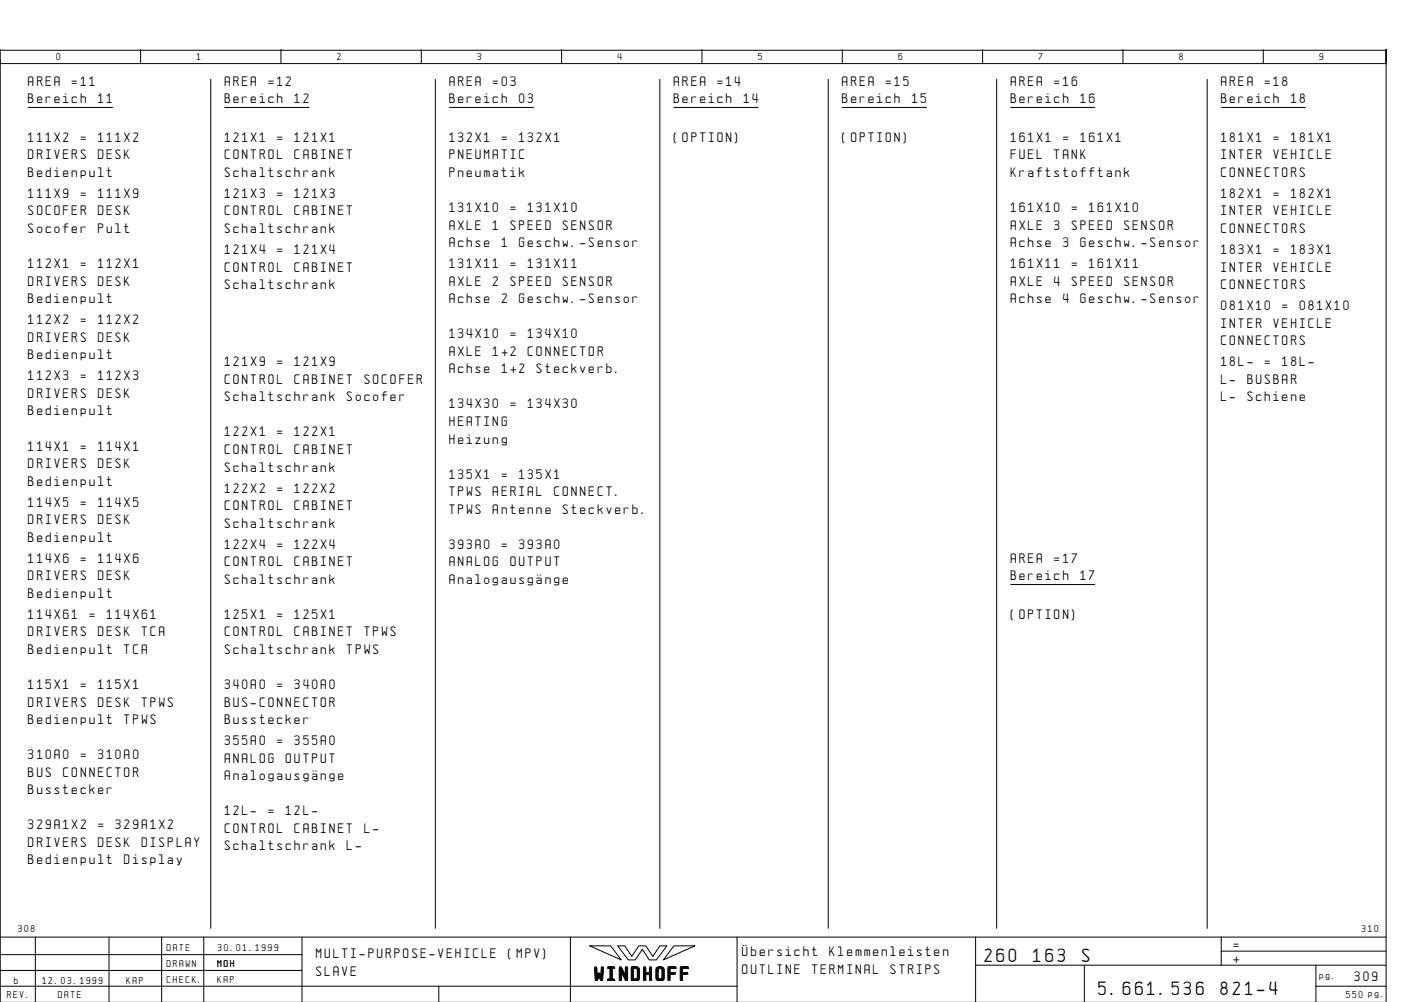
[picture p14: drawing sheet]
<svg xmlns="http://www.w3.org/2000/svg" width="399mm" height="286mm" viewBox="0 0 399 286" stroke-linecap="round" stroke-linejoin="round" font-family="sans-serif">
<defs><g id="words">
<g font-size="4.4">
<text x="280.6" y="274.1">260</text>
<text x="294.5" y="274.1">163</text>
<text x="308.4" y="274.1">S</text>
<text x="169.5" y="279.3">WINDHOFF</text>
<text x="313.1" y="283.6">5.661.536</text>
<text x="347.9" y="283.6">821-4</text>
</g>
<g font-size="3.1">
<text x="8.1" y="24.4">AREA</text>
<text x="8.1" y="29.4">Bereich</text>
<text x="20.5" y="24.4">=11</text>
<text x="28" y="29.4">11</text>
<text x="64.1" y="24.4">AREA</text>
<text x="64.1" y="29.4">Bereich</text>
<text x="76.5" y="24.4">=12</text>
<text x="84" y="29.4">12</text>
<text x="128.1" y="24.4">AREA</text>
<text x="128.1" y="29.4">Bereich</text>
<text x="140.5" y="24.4">=03</text>
<text x="148" y="29.4">03</text>
<text x="192.1" y="24.4">AREA</text>
<text x="192.1" y="29.4">Bereich</text>
<text x="204.5" y="24.4">=14</text>
<text x="212" y="29.4">14</text>
<text x="240.1" y="24.4">AREA</text>
<text x="240.1" y="29.4">Bereich</text>
<text x="252.5" y="24.4">=15</text>
<text x="260" y="29.4">15</text>
<text x="288.1" y="24.4">AREA</text>
<text x="288.1" y="29.4">Bereich</text>
<text x="300.5" y="24.4">=16</text>
<text x="308" y="29.4">16</text>
<text x="348.1" y="24.4">AREA</text>
<text x="348.1" y="29.4">Bereich</text>
<text x="360.5" y="24.4">=18</text>
<text x="368" y="29.4">18</text>
<text x="8.1" y="40.4">111X2</text>
<text x="23" y="40.4">=</text>
<text x="28" y="40.4">111X2</text>
<text x="64.1" y="40.4">121X1</text>
<text x="79" y="40.4">=</text>
<text x="84" y="40.4">121X1</text>
<text x="128.1" y="40.4">132X1</text>
<text x="143" y="40.4">=</text>
<text x="148" y="40.4">132X1</text>
<text x="192.1" y="40.4">(OPTION)</text>
<text x="240.1" y="40.4">(OPTION)</text>
<text x="288.1" y="40.4">161X1</text>
<text x="303" y="40.4">=</text>
<text x="308" y="40.4">161X1</text>
<text x="348.1" y="40.4">181X1</text>
<text x="363" y="40.4">=</text>
<text x="368" y="40.4">181X1</text>
<text x="8.1" y="45.4">DRIVERS</text>
<text x="28" y="45.4">DESK</text>
<text x="64.1" y="45.4">CONTROL</text>
<text x="84" y="45.4">CABINET</text>
<text x="128.1" y="45.4">PNEUMATIC</text>
<text x="288.1" y="45.4">FUEL</text>
<text x="300.5" y="45.4">TANK</text>
<text x="348.1" y="45.4">INTER</text>
<text x="363" y="45.4">VEHICLE</text>
<text x="8.1" y="50.4">Bedienpult</text>
<text x="64.1" y="50.4">Schaltschrank</text>
<text x="128.1" y="50.4">Pneumatik</text>
<text x="288.1" y="50.4">Kraftstofftank</text>
<text x="348.1" y="50.4">CONNECTORS</text>
<text x="8.1" y="56.4">111X9</text>
<text x="23" y="56.4">=</text>
<text x="28" y="56.4">111X9</text>
<text x="64.1" y="56.4">121X3</text>
<text x="79" y="56.4">=</text>
<text x="84" y="56.4">121X3</text>
<text x="348.1" y="56.4">182X1</text>
<text x="363" y="56.4">=</text>
<text x="368" y="56.4">182X1</text>
<text x="8.1" y="61.4">SOCOFER</text>
<text x="28" y="61.4">DESK</text>
<text x="64.1" y="61.4">CONTROL</text>
<text x="84" y="61.4">CABINET</text>
<text x="128.1" y="60.4">131X10</text>
<text x="128.1" y="65.4">AXLE</text>
<text x="140.5" y="65.4">1</text>
<text x="145.5" y="60.4">=</text>
<text x="145.5" y="65.4">SPEED</text>
<text x="150.5" y="60.4">131X10</text>
<text x="160.4" y="65.4">SENSOR</text>
<text x="288.1" y="60.4">161X10</text>
<text x="288.1" y="65.4">AXLE</text>
<text x="300.5" y="65.4">3</text>
<text x="305.5" y="60.4">=</text>
<text x="305.5" y="65.4">SPEED</text>
<text x="310.5" y="60.4">161X10</text>
<text x="320.4" y="65.4">SENSOR</text>
<text x="348.1" y="61.4">INTER</text>
<text x="363" y="61.4">VEHICLE</text>
<text x="8.1" y="66.4">Socofer</text>
<text x="28" y="66.4">Pult</text>
<text x="64.1" y="66.4">Schaltschrank</text>
<text x="128.1" y="70.4">Achse</text>
<text x="143" y="70.4">1</text>
<text x="148" y="70.4">Geschw.-Sensor</text>
<text x="288.1" y="70.4">Achse</text>
<text x="303" y="70.4">3</text>
<text x="308" y="70.4">Geschw.-Sensor</text>
<text x="348.1" y="66.4">CONNECTORS</text>
<text x="8.1" y="76.4">112X1</text>
<text x="23" y="76.4">=</text>
<text x="28" y="76.4">112X1</text>
<text x="64.1" y="72.4">121X4</text>
<text x="64.1" y="77.4">CONTROL</text>
<text x="79" y="72.4">=</text>
<text x="84" y="72.4">121X4</text>
<text x="84" y="77.4">CABINET</text>
<text x="128.1" y="76.4">131X11</text>
<text x="145.5" y="76.4">=</text>
<text x="150.5" y="76.4">131X11</text>
<text x="288.1" y="76.4">161X11</text>
<text x="305.5" y="76.4">=</text>
<text x="310.5" y="76.4">161X11</text>
<text x="348.1" y="72.4">183X1</text>
<text x="348.1" y="77.4">INTER</text>
<text x="363" y="72.4">=</text>
<text x="363" y="77.4">VEHICLE</text>
<text x="368" y="72.4">183X1</text>
<text x="8.1" y="81.4">DRIVERS</text>
<text x="28" y="81.4">DESK</text>
<text x="64.1" y="82.4">Schaltschrank</text>
<text x="128.1" y="81.4">AXLE</text>
<text x="140.5" y="81.4">2</text>
<text x="145.5" y="81.4">SPEED</text>
<text x="160.4" y="81.4">SENSOR</text>
<text x="288.1" y="81.4">AXLE</text>
<text x="300.5" y="81.4">4</text>
<text x="305.5" y="81.4">SPEED</text>
<text x="320.4" y="81.4">SENSOR</text>
<text x="348.1" y="82.4">CONNECTORS</text>
<text x="8.1" y="86.4">Bedienpult</text>
<text x="128.1" y="86.4">Achse</text>
<text x="143" y="86.4">2</text>
<text x="148" y="86.4">Geschw.-Sensor</text>
<text x="288.1" y="86.4">Achse</text>
<text x="303" y="86.4">4</text>
<text x="308" y="86.4">Geschw.-Sensor</text>
<text x="348.1" y="88.4">081X10</text>
<text x="365.5" y="88.4">=</text>
<text x="370.5" y="88.4">081X10</text>
<text x="8.1" y="92.4">112X2</text>
<text x="23" y="92.4">=</text>
<text x="28" y="92.4">112X2</text>
<text x="348.1" y="93.4">INTER</text>
<text x="363" y="93.4">VEHICLE</text>
<text x="8.1" y="97.4">DRIVERS</text>
<text x="28" y="97.4">DESK</text>
<text x="128.1" y="96.4">134X10</text>
<text x="128.1" y="101.4">AXLE</text>
<text x="140.5" y="101.4">1+2</text>
<text x="145.5" y="96.4">=</text>
<text x="150.5" y="96.4">134X10</text>
<text x="150.5" y="101.4">CONNECTOR</text>
<text x="348.1" y="98.4">CONNECTORS</text>
<text x="8.1" y="102.4">Bedienpult</text>
<text x="64.1" y="104.4">121X9</text>
<text x="79" y="104.4">=</text>
<text x="84" y="104.4">121X9</text>
<text x="128.1" y="106.4">Achse</text>
<text x="143" y="106.4">1+2</text>
<text x="153" y="106.4">Steckverb.</text>
<text x="348.1" y="104.4">18L-</text>
<text x="360.5" y="104.4">=</text>
<text x="365.5" y="104.4">18L-</text>
<text x="8.1" y="108.4">112X3</text>
<text x="8.1" y="113.4">DRIVERS</text>
<text x="23" y="108.4">=</text>
<text x="28" y="108.4">112X3</text>
<text x="28" y="113.4">DESK</text>
<text x="64.1" y="109.4">CONTROL</text>
<text x="84" y="109.4">CABINET</text>
<text x="103.9" y="109.4">SOCOFER</text>
<text x="348.1" y="109.4">L-</text>
<text x="355.5" y="109.4">BUSBAR</text>
<text x="8.1" y="118.4">Bedienpult</text>
<text x="64.1" y="114.4">Schaltschrank</text>
<text x="98.9" y="114.4">Socofer</text>
<text x="128.1" y="116.4">134X30</text>
<text x="145.5" y="116.4">=</text>
<text x="150.5" y="116.4">134X30</text>
<text x="348.1" y="114.4">L-</text>
<text x="355.5" y="114.4">Schiene</text>
<text x="64.1" y="124.4">122X1</text>
<text x="79" y="124.4">=</text>
<text x="84" y="124.4">122X1</text>
<text x="128.1" y="121.4">HEATING</text>
<text x="8.1" y="128.4">114X1</text>
<text x="23" y="128.4">=</text>
<text x="28" y="128.4">114X1</text>
<text x="64.1" y="129.4">CONTROL</text>
<text x="84" y="129.4">CABINET</text>
<text x="128.1" y="126.4">Heizung</text>
<text x="8.1" y="133.4">DRIVERS</text>
<text x="28" y="133.4">DESK</text>
<text x="64.1" y="134.4">Schaltschrank</text>
<text x="128.1" y="136.4">135X1</text>
<text x="143" y="136.4">=</text>
<text x="148" y="136.4">135X1</text>
<text x="8.1" y="138.4">Bedienpult</text>
<text x="64.1" y="140.4">122X2</text>
<text x="79" y="140.4">=</text>
<text x="84" y="140.4">122X2</text>
<text x="128.1" y="141.4">TPWS</text>
<text x="140.5" y="141.4">AERIAL</text>
<text x="157.9" y="141.4">CONNECT.</text>
<text x="8.1" y="144.4">114X5</text>
<text x="8.1" y="149.4">DRIVERS</text>
<text x="23" y="144.4">=</text>
<text x="28" y="144.4">114X5</text>
<text x="28" y="149.4">DESK</text>
<text x="64.1" y="145.4">CONTROL</text>
<text x="84" y="145.4">CABINET</text>
<text x="128.1" y="146.4">TPWS</text>
<text x="140.5" y="146.4">Antenne</text>
<text x="160.4" y="146.4">Steckverb.</text>
<text x="8.1" y="154.4">Bedienpult</text>
<text x="64.1" y="150.4">Schaltschrank</text>
<text x="8.1" y="160.4">114X6</text>
<text x="23" y="160.4">=</text>
<text x="28" y="160.4">114X6</text>
<text x="64.1" y="156.4">122X4</text>
<text x="64.1" y="161.4">CONTROL</text>
<text x="79" y="156.4">=</text>
<text x="84" y="156.4">122X4</text>
<text x="84" y="161.4">CABINET</text>
<text x="128.1" y="156.4">393A0</text>
<text x="128.1" y="161.4">ANALOG</text>
<text x="143" y="156.4">=</text>
<text x="145.5" y="161.4">OUTPUT</text>
<text x="148" y="156.4">393A0</text>
<text x="288.1" y="160.4">AREA</text>
<text x="300.5" y="160.4">=17</text>
<text x="8.1" y="165.4">DRIVERS</text>
<text x="28" y="165.4">DESK</text>
<text x="64.1" y="166.4">Schaltschrank</text>
<text x="128.1" y="166.4">AnalogausgÑnge</text>
<text x="288.1" y="165.4">Bereich</text>
<text x="308" y="165.4">17</text>
<text x="8.1" y="170.4">Bedienpult</text>
<text x="8.1" y="176.4">114X61</text>
<text x="25.5" y="176.4">=</text>
<text x="30.5" y="176.4">114X61</text>
<text x="64.1" y="176.4">125X1</text>
<text x="79" y="176.4">=</text>
<text x="84" y="176.4">125X1</text>
<text x="288.1" y="176.4">(OPTION)</text>
<text x="8.1" y="181.4">DRIVERS</text>
<text x="28" y="181.4">DESK</text>
<text x="40.4" y="181.4">TCA</text>
<text x="64.1" y="181.4">CONTROL</text>
<text x="84" y="181.4">CABINET</text>
<text x="103.9" y="181.4">TPWS</text>
<text x="8.1" y="186.4">Bedienpult</text>
<text x="35.4" y="186.4">TCA</text>
<text x="64.1" y="186.4">Schaltschrank</text>
<text x="98.9" y="186.4">TPWS</text>
<text x="8.1" y="196.4">115X1</text>
<text x="23" y="196.4">=</text>
<text x="28" y="196.4">115X1</text>
<text x="64.1" y="196.4">340A0</text>
<text x="79" y="196.4">=</text>
<text x="84" y="196.4">340A0</text>
<text x="8.1" y="201.4">DRIVERS</text>
<text x="28" y="201.4">DESK</text>
<text x="40.4" y="201.4">TPWS</text>
<text x="64.1" y="201.4">BUS-CONNECTOR</text>
<text x="8.1" y="206.4">Bedienpult</text>
<text x="35.4" y="206.4">TPWS</text>
<text x="64.1" y="206.4">Busstecker</text>
<text x="64.1" y="212.4">355A0</text>
<text x="79" y="212.4">=</text>
<text x="84" y="212.4">355A0</text>
<text x="8.1" y="216.4">310A0</text>
<text x="8.1" y="221.4">BUS</text>
<text x="18" y="221.4">CONNECTOR</text>
<text x="23" y="216.4">=</text>
<text x="28" y="216.4">310A0</text>
<text x="64.1" y="217.4">ANALOG</text>
<text x="81.5" y="217.4">OUTPUT</text>
<text x="8.1" y="226.4">Busstecker</text>
<text x="64.1" y="222.4">AnalogausgÑnge</text>
<text x="64.1" y="232.4">12L-</text>
<text x="76.5" y="232.4">=</text>
<text x="81.5" y="232.4">12L-</text>
<text x="8.1" y="236.4">329A1X2</text>
<text x="28" y="236.4">=</text>
<text x="33" y="236.4">329A1X2</text>
<text x="64.1" y="237.4">CONTROL</text>
<text x="84" y="237.4">CABINET</text>
<text x="103.9" y="237.4">L-</text>
<text x="8.1" y="241.4">DRIVERS</text>
<text x="28" y="241.4">DESK</text>
<text x="40.4" y="241.4">DISPLAY</text>
<text x="64.1" y="242.4">Schaltschrank</text>
<text x="98.9" y="242.4">L-</text>
<text x="8.1" y="246.4">Bedienpult</text>
<text x="35.4" y="246.4">Display</text>
<text x="90.1" y="273.1">MULTI-PURPOSE-VEHICLE</text>
<text x="144.8" y="273.1">(MPV)</text>
<text x="211.6" y="272.6">öbersicht</text>
<text x="236.5" y="272.6">Klemmenleisten</text>
<text x="351.6" y="270.6">=</text>
<text x="351.6" y="274.6">+</text>
<text x="90.1" y="278.1">SLAVE</text>
<text x="211.6" y="277.6">OUTLINE</text>
<text x="231.5" y="277.6">TERMINAL</text>
<text x="253.9" y="277.6">STRIPS</text>
<text x="386.1" y="279.6">309</text>
</g>
<g font-size="2.3">
<text x="16.1" y="17.1">0</text>
<text x="56.1" y="17.1">1</text>
<text x="96.1" y="17.1">2</text>
<text x="136.1" y="17.1">3</text>
<text x="176.1" y="17.1">4</text>
<text x="216.1" y="17.1">5</text>
<text x="256.1" y="17.1">6</text>
<text x="296.1" y="17.1">7</text>
<text x="336.1" y="17.1">8</text>
<text x="376.1" y="17.1">9</text>
<text x="5.2" y="265.6">308</text>
<text x="388.2" y="265.6">310</text>
<text x="47.6" y="271.1">DATE</text>
<text x="47.6" y="275.6">DRAWN</text>
<text x="62" y="275.6">MOH</text>
<text x="62.1" y="271.1">30.01.1999</text>
<text x="4.1" y="280.4">b</text>
<text x="12.1" y="280.4">12.03.1999</text>
<text x="36.1" y="280.4">KAP</text>
<text x="47.6" y="280.1">CHECK.</text>
<text x="62" y="280.1">KAP</text>
<text x="376.1" y="279.1">pg.</text>
<text x="2.1" y="284.6">REV.</text>
<text x="16.6" y="284.6">DATE</text>
<text x="383.7" y="284.6">550 pg.</text>
</g>
</g></defs>
<g fill="none" stroke="#000" stroke-width=".29">
<path d="M.1 14.1v4h395v-4v271.6M.1 17.1v250M.1 14.3h395M40.1 14.1v4M80.1 14.1v4M120.1 14.1v4M160.1 14.1v4M200.1 14.1v4M240.1 14.1v4M280.1 14.1v4M320.1 14.1v4M360.1 14.1v4"/>
<path d="M8.1 30.6h24M60.1 22.6v242M64.1 30.6h24M124.1 22.6v242M128.1 30.6h24M188.1 22.6v242M192.1 30.6h24M236.1 22.6v242M240.1 30.6h24M284.1 22.6v242M288.1 30.6h24M344.1 22.6v242"/>
<path d="M348.1 30.6h24M288.1 166.6h24M10.1 267.1v18.5M31.1 267.1v18.5M46.1 267.1v18.6M58.1 267.1v18.6M86.1 272.1h-86M86.1 276.6h-86M86.1 267.1v18.6M162.6 267.1v18.6M168.1 269.6h6l3 4zM176.1 269.6h2l2 3 2-3h2l2 3 2-3h2l-3 4h-2l-2-3-2 3h-2z"/>
<path d="M192.1 269.6h6l-9 4zM210.1 267.1v18.6M278.1 275.1h117M278.1 267.1v18.6M309.1 275.1v10.6M348.1 271.1h47M348.1 267.1v8M375.1 275.1v10.6M395.1 267.1h-395v18.6M125.1 281.1v4.6M210.1 281.1h-210M375.1 281.1h20"/>
</g>
<use href="#words"/>
</svg>
